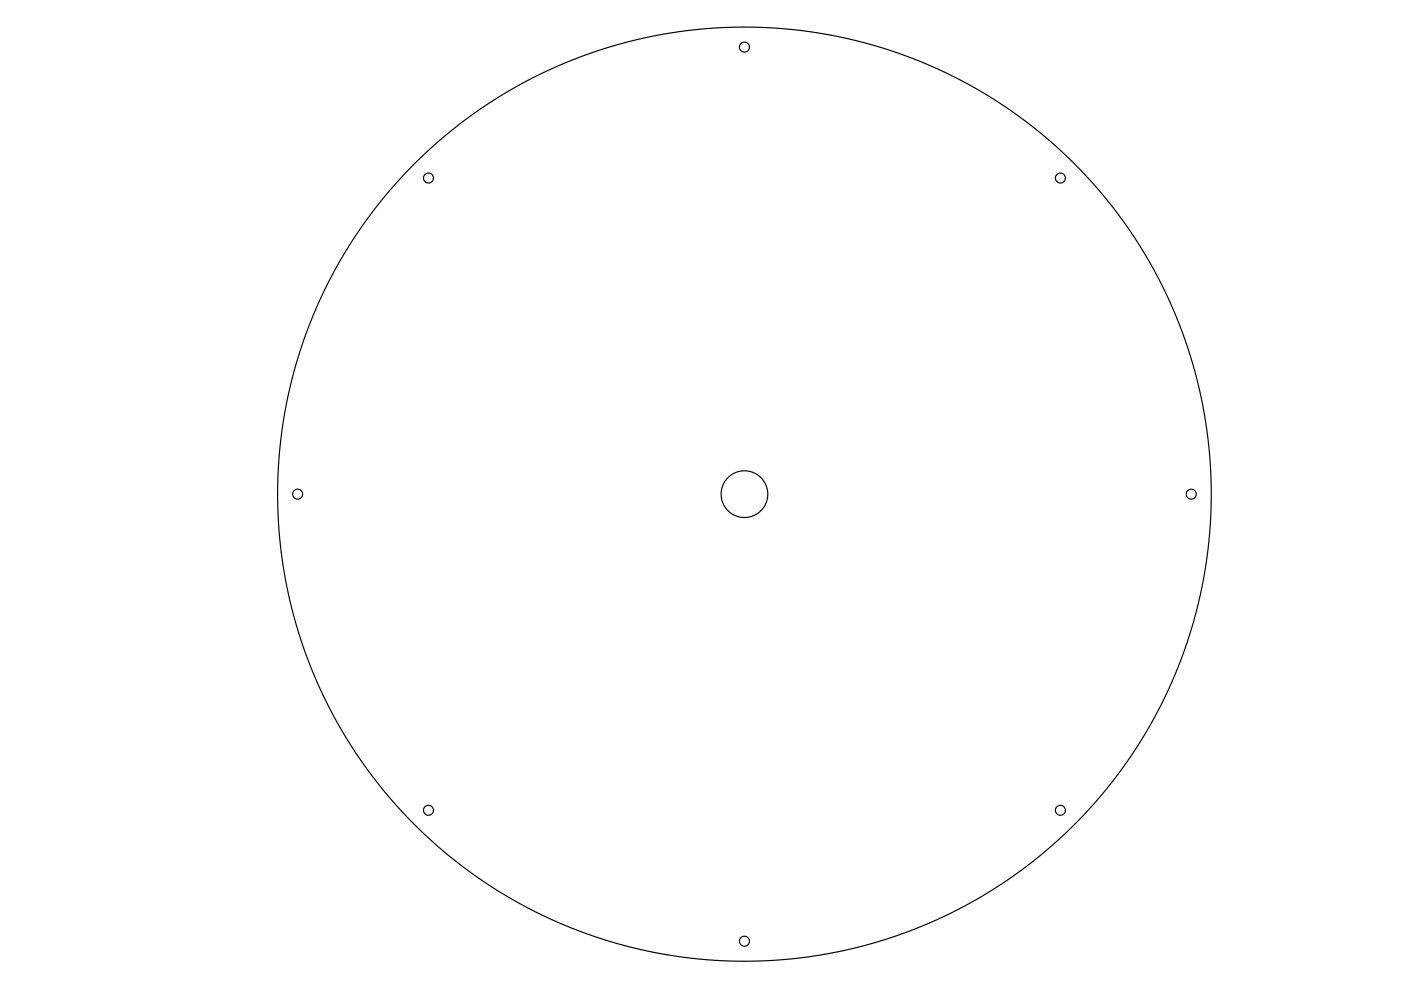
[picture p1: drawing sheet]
<svg xmlns="http://www.w3.org/2000/svg" width="420mm" height="297mm" viewBox="0 0 420 297" stroke-linecap="round" stroke-linejoin="round" font-family="sans-serif">
<g fill="none" stroke="#000" stroke-width=".35">
<circle cx="223.3" cy="14.1" r="1.5"/>
<circle cx="128.5" cy="53.4" r="1.5"/>
<circle cx="318" cy="53.4" r="1.5"/>
<circle cx="89.3" cy="148.1" r="1.5"/>
<circle cx="223.3" cy="148.1" r="140"/>
<circle cx="223.3" cy="148.1" r="7"/>
<circle cx="357.3" cy="148.1" r="1.5"/>
<circle cx="128.5" cy="242.9" r="1.5"/>
<circle cx="318" cy="242.9" r="1.5"/>
<circle cx="223.3" cy="282.1" r="1.5"/>
</g>
</svg>
